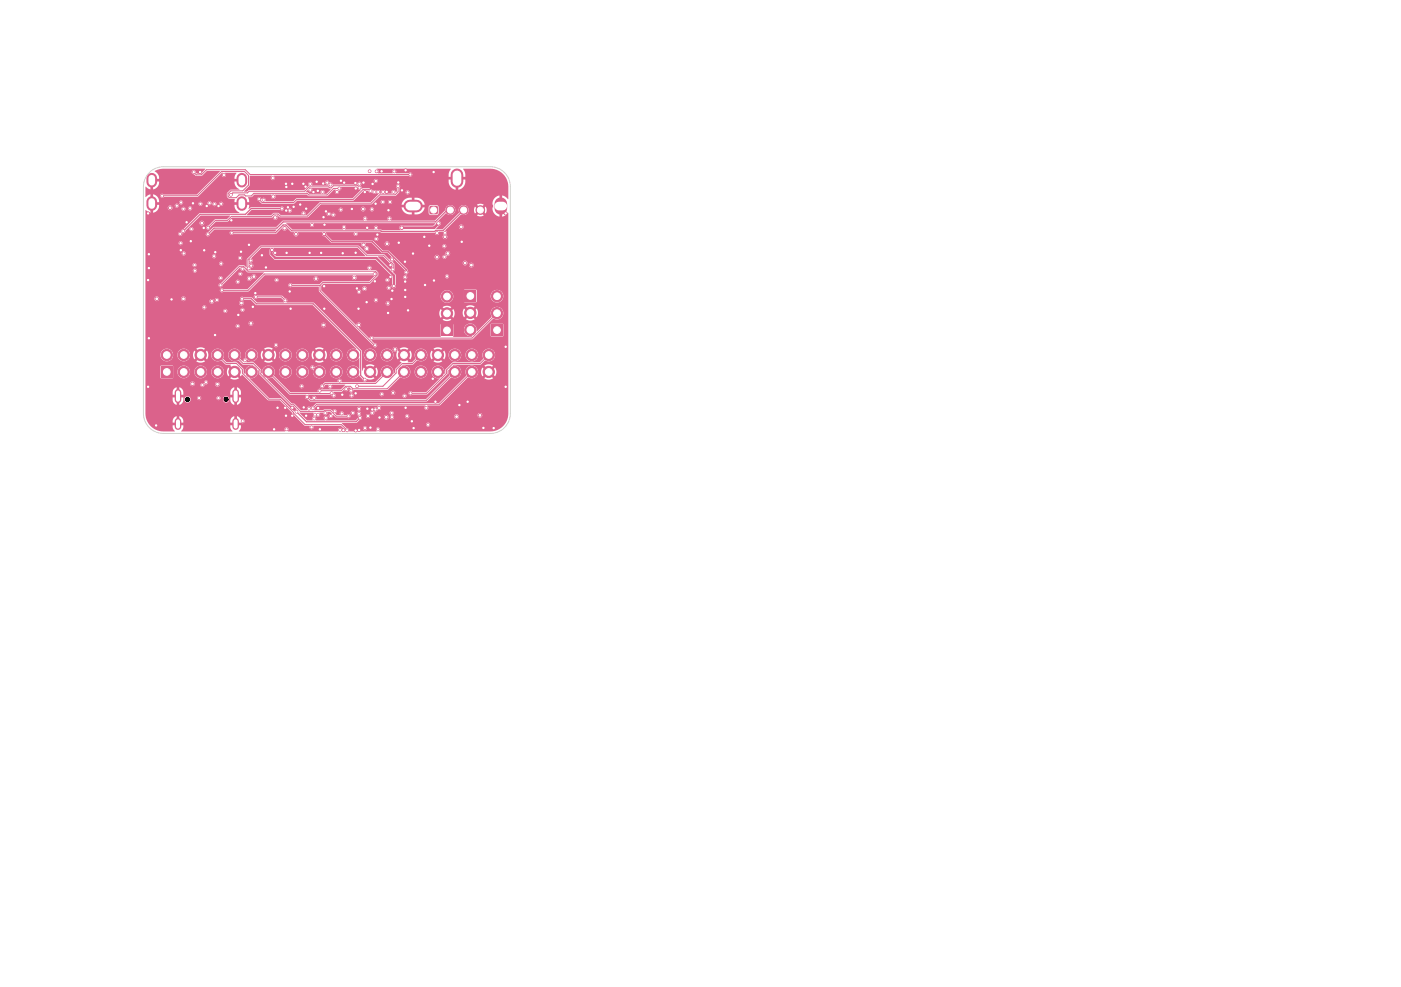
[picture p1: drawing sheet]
<svg xmlns="http://www.w3.org/2000/svg" width="210mm" height="148mm" viewBox="0 0 210 148" stroke-linecap="round" stroke-linejoin="round" font-family="sans-serif">
<path d="M64.4 30.9h1.2v1.2h-1.2z" fill="#db628b"/>
<g fill="#db628b" stroke="#db628b" stroke-width=".15">
<circle cx="67.5" cy="31.5" r=".65"/>
<circle cx="69.5" cy="31.5" r=".65"/>
<circle cx="72" cy="31.5" r=".65"/>
</g>
<path d="M61.4 30.9h1M68.5 26.2v1M75.1 30.6v.7" fill="none" stroke="#db628b" stroke-width="1.9"/>
<path d="M24.1 54.9h1.7v1.7h-1.7z" fill="#db628b"/>
<g fill="#db628b" stroke="#db628b" stroke-width=".15">
<circle cx="25" cy="53.2" r=".85"/>
<circle cx="27.5" cy="55.8" r=".85"/>
<circle cx="27.5" cy="53.2" r=".85"/>
<circle cx="30.1" cy="55.8" r=".85"/>
<circle cx="30.1" cy="53.2" r=".85"/>
<circle cx="32.6" cy="55.8" r=".85"/>
<circle cx="32.6" cy="53.2" r=".85"/>
<circle cx="35.2" cy="55.8" r=".85"/>
<circle cx="35.2" cy="53.2" r=".85"/>
<circle cx="37.7" cy="55.8" r=".85"/>
<circle cx="37.7" cy="53.2" r=".85"/>
<circle cx="40.2" cy="55.8" r=".85"/>
<circle cx="40.2" cy="53.2" r=".85"/>
<circle cx="42.8" cy="55.8" r=".85"/>
<circle cx="42.8" cy="53.2" r=".85"/>
<circle cx="45.3" cy="55.8" r=".85"/>
<circle cx="45.3" cy="53.2" r=".85"/>
<circle cx="47.9" cy="55.8" r=".85"/>
<circle cx="47.9" cy="53.2" r=".85"/>
<circle cx="50.4" cy="55.8" r=".85"/>
<circle cx="50.4" cy="53.2" r=".85"/>
<circle cx="52.9" cy="55.8" r=".85"/>
<circle cx="52.9" cy="53.2" r=".85"/>
<circle cx="55.5" cy="55.8" r=".85"/>
<circle cx="55.5" cy="53.2" r=".85"/>
<circle cx="58" cy="55.8" r=".85"/>
<circle cx="58" cy="53.2" r=".85"/>
<circle cx="60.6" cy="55.8" r=".85"/>
<circle cx="60.6" cy="53.2" r=".85"/>
<circle cx="63.1" cy="55.8" r=".85"/>
<circle cx="63.1" cy="53.2" r=".85"/>
<circle cx="65.6" cy="55.8" r=".85"/>
<circle cx="65.6" cy="53.2" r=".85"/>
<circle cx="68.2" cy="55.8" r=".85"/>
<circle cx="68.2" cy="53.2" r=".85"/>
<circle cx="70.7" cy="55.8" r=".85"/>
<circle cx="70.7" cy="53.2" r=".85"/>
<circle cx="73.3" cy="55.8" r=".85"/>
<circle cx="73.3" cy="53.2" r=".85"/>
</g>
<path d="M22.8 26.7v.6M22.8 30.2v.6M36.2 26.7v.6M36.2 30.2v.6" fill="none" stroke="#db628b" stroke-width="1.6"/>
<path d="M73.6 48.7h1.7v1.7h-1.7z" fill="#db628b"/>
<g fill="#db628b" stroke="#db628b" stroke-width=".15">
<circle cx="74.5" cy="47" r=".85"/>
<circle cx="74.5" cy="44.4" r=".85"/>
</g>
<path d="M69.6 43.5h1.7v1.7h-1.7z" fill="#db628b"/>
<g fill="#db628b" stroke="#db628b" stroke-width=".15">
<circle cx="70.5" cy="46.9" r=".85"/>
<circle cx="70.5" cy="49.5" r=".85"/>
</g>
<path d="M26.7 58.8v1.1M35.3 58.8v1.1M26.7 63.2v.8M35.3 63.2v.8" fill="none" stroke="#db628b" stroke-width="1"/>
<path d="M66.1 48.7h1.7v1.7h-1.7z" fill="#db628b"/>
<g fill="#db628b" stroke="#db628b" stroke-width=".15">
<circle cx="67" cy="47" r=".85"/>
<circle cx="67" cy="44.5" r=".85"/>
<circle cx="31.7" cy="45.2" r=".25"/>
<circle cx="27.5" cy="44.8" r=".25"/>
<circle cx="53.8" cy="48.7" r=".25"/>
<circle cx="48.5" cy="48.7" r=".25"/>
<circle cx="47.4" cy="41.8" r=".25"/>
<circle cx="37.6" cy="48.5" r=".25"/>
<circle cx="54.6" cy="43.3" r=".25"/>
<circle cx="67.1" cy="38" r=".25"/>
<circle cx="42.7" cy="34.2" r=".25"/>
<circle cx="54.5" cy="36.7" r=".25"/>
<circle cx="66.7" cy="35.5" r=".25"/>
<circle cx="70.7" cy="39.8" r=".25"/>
<circle cx="23.5" cy="44.8" r=".25"/>
<circle cx="37.4" cy="41.8" r=".25"/>
<circle cx="38.1" cy="41.5" r=".25"/>
<circle cx="41" cy="29.5" r=".25"/>
<circle cx="43.4" cy="31.6" r=".2"/>
<circle cx="43.5" cy="42.8" r=".2"/>
<circle cx="56.2" cy="51.8" r=".2"/>
<circle cx="33.1" cy="42.8" r=".2"/>
<circle cx="55.4" cy="25.7" r=".2"/>
<circle cx="49.3" cy="32.1" r=".2"/>
<circle cx="53.8" cy="43.7" r=".2"/>
<circle cx="51.6" cy="34.1" r=".2"/>
<circle cx="46.5" cy="28.4" r=".2"/>
<circle cx="50" cy="32.2" r=".2"/>
<circle cx="31.2" cy="35.1" r=".2"/>
<circle cx="34.7" cy="34.9" r=".2"/>
<circle cx="43" cy="37.9" r=".2"/>
<circle cx="39.9" cy="40.1" r=".2"/>
<circle cx="54.7" cy="28.8" r=".2"/>
<circle cx="53.7" cy="46.3" r=".2"/>
<circle cx="47.6" cy="28.6" r=".2"/>
<circle cx="31" cy="30.9" r=".2"/>
<circle cx="48.6" cy="46.3" r=".2"/>
<circle cx="53.5" cy="43.3" r=".2"/>
<circle cx="61.2" cy="46.5" r=".2"/>
<circle cx="34.7" cy="33" r=".2"/>
<circle cx="45" cy="30.7" r=".2"/>
<circle cx="47" cy="28.8" r=".2"/>
<circle cx="45.8" cy="28" r=".2"/>
<circle cx="60.8" cy="25.5" r=".2"/>
<circle cx="55.1" cy="61.3" r=".2"/>
<circle cx="55" cy="34.2" r=".2"/>
<circle cx="51.4" cy="38" r=".2"/>
<circle cx="64.9" cy="56.8" r=".2"/>
<circle cx="54.5" cy="27.4" r=".2"/>
<circle cx="61.7" cy="63.2" r=".2"/>
<circle cx="53.3" cy="28.3" r=".2"/>
<circle cx="30.5" cy="34.2" r=".2"/>
<circle cx="68.9" cy="60.7" r=".2"/>
<circle cx="22.2" cy="42" r=".22"/>
<circle cx="55" cy="45.3" r=".2"/>
<circle cx="53.3" cy="27.5" r=".2"/>
<circle cx="48.6" cy="33.7" r=".2"/>
<circle cx="42.9" cy="31.6" r=".2"/>
<circle cx="28.9" cy="30.5" r=".2"/>
<circle cx="46.4" cy="37.9" r=".2"/>
<circle cx="37.9" cy="46" r=".2"/>
<circle cx="58.5" cy="39.8" r=".2"/>
<circle cx="25.7" cy="44.9" r=".2"/>
<circle cx="44" cy="31" r=".2"/>
<circle cx="75.8" cy="58" r=".22"/>
<circle cx="70.1" cy="60.2" r=".2"/>
<circle cx="45.5" cy="27.6" r=".2"/>
<circle cx="43.8" cy="27.6" r=".2"/>
<circle cx="60.8" cy="61.1" r=".2"/>
<circle cx="58.2" cy="46.9" r=".2"/>
<circle cx="63.7" cy="42.7" r=".2"/>
<circle cx="41.1" cy="64.4" r=".2"/>
<circle cx="22.2" cy="32" r=".23"/>
<circle cx="27.1" cy="37.5" r=".2"/>
<circle cx="32.2" cy="50.2" r=".2"/>
<circle cx="56.9" cy="62.6" r=".2"/>
<circle cx="22.2" cy="58" r=".22"/>
<circle cx="60.7" cy="43.5" r=".2"/>
<circle cx="45.5" cy="61.1" r=".2"/>
<circle cx="51.1" cy="27.1" r=".2"/>
<circle cx="56.6" cy="35.2" r=".2"/>
<circle cx="32.3" cy="37.8" r=".2"/>
<circle cx="30.6" cy="37.5" r=".2"/>
<circle cx="48.1" cy="37.9" r=".2"/>
<circle cx="69.2" cy="36.3" r=".2"/>
<circle cx="51.3" cy="59.2" r=".2"/>
<circle cx="53.3" cy="37.9" r=".2"/>
<circle cx="42.7" cy="61.1" r=".2"/>
<circle cx="60.7" cy="42.2" r=".2"/>
<circle cx="58.7" cy="44.8" r=".2"/>
<circle cx="28.6" cy="36.2" r=".2"/>
<circle cx="65.3" cy="60.2" r=".2"/>
<circle cx="58.8" cy="43.6" r=".2"/>
<circle cx="55.8" cy="27.6" r=".2"/>
<circle cx="51.6" cy="27.4" r=".2"/>
<circle cx="48.4" cy="27.5" r=".2"/>
<circle cx="22.3" cy="50.7" r=".2"/>
<circle cx="58" cy="28.8" r=".2"/>
<circle cx="64.3" cy="36.8" r=".2"/>
<circle cx="47.9" cy="64.4" r=".2"/>
<circle cx="57.2" cy="25.7" r=".2"/>
<circle cx="43.6" cy="46.3" r=".2"/>
<circle cx="42.9" cy="28" r=".2"/>
<circle cx="62" cy="64.2" r=".22"/>
<circle cx="60.7" cy="39.2" r=".2"/>
<circle cx="39.3" cy="38.3" r=".2"/>
<circle cx="32.8" cy="30.9" r=".2"/>
<circle cx="59.8" cy="36.4" r=".2"/>
<circle cx="58.2" cy="31.5" r=".2"/>
<circle cx="45.9" cy="31.3" r=".2"/>
<circle cx="28" cy="33.3" r=".2"/>
<circle cx="56.3" cy="30.5" r=".2"/>
<circle cx="75.8" cy="52" r=".22"/>
<circle cx="75.8" cy="32" r=".23"/>
<circle cx="48.9" cy="31.7" r=".2"/>
<circle cx="61.9" cy="38" r=".2"/>
<circle cx="51.5" cy="64.5" r=".2"/>
<circle cx="55.5" cy="64.1" r=".2"/>
<circle cx="43.4" cy="43.7" r=".2"/>
<circle cx="36.1" cy="37.7" r=".2"/>
<circle cx="65" cy="25.8" r=".22"/>
<circle cx="53.3" cy="59" r=".2"/>
<circle cx="48.5" cy="32.6" r=".2"/>
<circle cx="30" cy="25.8" r=".23"/>
<circle cx="60.3" cy="28.5" r=".2"/>
<circle cx="41.6" cy="61.1" r=".2"/>
<circle cx="56.2" cy="42.2" r=".2"/>
<circle cx="47.7" cy="61.2" r=".2"/>
<circle cx="52.7" cy="31.3" r=".2"/>
<circle cx="45.9" cy="62.3" r=".2"/>
<circle cx="65" cy="42.1" r=".2"/>
<circle cx="22.3" cy="40.2" r=".2"/>
<circle cx="74" cy="64.2" r=".22"/>
<circle cx="35.7" cy="47.2" r=".2"/>
<circle cx="59.7" cy="27.4" r=".2"/>
<circle cx="48.6" cy="42.9" r=".2"/>
<circle cx="37.3" cy="36.7" r=".2"/>
<circle cx="41.2" cy="37.9" r=".2"/>
<circle cx="58.5" cy="41.5" r=".2"/>
<circle cx="47.5" cy="27.3" r=".2"/>
<circle cx="63.6" cy="35.5" r=".2"/>
<circle cx="53.3" cy="64.6" r=".2"/>
<circle cx="23.4" cy="63.8" r=".22"/>
<circle cx="55.8" cy="61.4" r=".2"/>
<circle cx="42.9" cy="27.6" r=".2"/>
<circle cx="43.8" cy="61.1" r=".2"/>
<circle cx="42.9" cy="62.3" r=".2"/>
<circle cx="43.8" cy="62.3" r=".2"/>
<circle cx="43.2" cy="31.1" r=".2"/>
<circle cx="53.8" cy="64.5" r=".2"/>
<circle cx="60.7" cy="44.5" r=".2"/>
<circle cx="22.3" cy="38.1" r=".2"/>
<circle cx="38.3" cy="44" r=".2"/>
<circle cx="72.5" cy="64.2" r=".2"/>
<circle cx="58.8" cy="38.9" r=".22"/>
<circle cx="58.1" cy="45.5" r=".22"/>
<circle cx="37.7" cy="39.8" r=".22"/>
<circle cx="69.7" cy="39.4" r=".25"/>
<circle cx="69.1" cy="34" r=".25"/>
<circle cx="54.4" cy="31.3" r=".25"/>
<circle cx="65.5" cy="38.6" r=".25"/>
<circle cx="65.7" cy="33.5" r=".25"/>
<circle cx="28.9" cy="57.6" r=".25"/>
<circle cx="57.9" cy="62.6" r=".25"/>
<circle cx="32.6" cy="57.6" r=".25"/>
<circle cx="60.2" cy="34.2" r=".25"/>
<circle cx="68.4" cy="62.5" r=".25"/>
<circle cx="58" cy="36.6" r=".25"/>
<circle cx="71.9" cy="62.3" r=".25"/>
<circle cx="52.7" cy="59.3" r=".2"/>
<circle cx="52.6" cy="58.6" r=".2"/>
<circle cx="51.9" cy="58.4" r=".2"/>
<circle cx="52" cy="64.5" r=".2"/>
<circle cx="52.2" cy="62.4" r=".2"/>
<circle cx="50.9" cy="57.1" r=".2"/>
<circle cx="51.2" cy="62" r=".2"/>
<circle cx="49.7" cy="59" r=".2"/>
<circle cx="50" cy="59.3" r=".2"/>
<circle cx="47.2" cy="62.2" r=".2"/>
<circle cx="49.6" cy="62.4" r=".2"/>
<circle cx="49.5" cy="58" r=".2"/>
<circle cx="50.2" cy="61.7" r=".2"/>
<circle cx="48.8" cy="62.7" r=".2"/>
<circle cx="51" cy="64.5" r=".2"/>
<circle cx="48.3" cy="57.9" r=".2"/>
<circle cx="56.8" cy="61.2" r=".2"/>
<circle cx="48.8" cy="62" r=".2"/>
<circle cx="47.9" cy="58.6" r=".2"/>
<circle cx="47.1" cy="59.7" r=".2"/>
<circle cx="53.5" cy="57.9" r=".2"/>
<circle cx="47.7" cy="62.2" r=".2"/>
<circle cx="46.8" cy="55.1" r=".2"/>
<circle cx="46" cy="59.6" r=".2"/>
<circle cx="47.1" cy="62.8" r=".2"/>
<circle cx="46.9" cy="61.2" r=".2"/>
<circle cx="46.7" cy="64.1" r=".2"/>
<circle cx="33.8" cy="46.6" r=".2"/>
<circle cx="61.5" cy="59" r=".2"/>
<circle cx="46.3" cy="61.3" r=".2"/>
<circle cx="57.4" cy="28.8" r=".2"/>
<circle cx="55.7" cy="31.4" r=".2"/>
<circle cx="57.4" cy="30.3" r=".2"/>
<circle cx="58.5" cy="30.3" r=".2"/>
<circle cx="50.5" cy="28.8" r=".2"/>
<circle cx="59" cy="28.8" r=".2"/>
<circle cx="46.8" cy="33.7" r=".2"/>
<circle cx="48.3" cy="28.8" r=".2"/>
<circle cx="56.7" cy="28.8" r=".2"/>
<circle cx="45.5" cy="32" r=".2"/>
<circle cx="57.2" cy="59.1" r=".2"/>
<circle cx="36.3" cy="40.3" r=".2"/>
<circle cx="54.7" cy="32.8" r=".2"/>
<circle cx="40.9" cy="26.7" r=".2"/>
<circle cx="56.4" cy="34.1" r=".2"/>
<circle cx="58.3" cy="43.2" r=".2"/>
<circle cx="56.4" cy="35.8" r=".2"/>
<circle cx="55" cy="37.3" r=".25"/>
<circle cx="46.5" cy="27.6" r=".2"/>
<circle cx="58.4" cy="32.8" r=".2"/>
<circle cx="66.6" cy="36.9" r=".2"/>
<circle cx="65.5" cy="35" r=".2"/>
<circle cx="67" cy="41.5" r=".2"/>
<circle cx="66.6" cy="38.5" r=".2"/>
<circle cx="66.7" cy="34.9" r=".2"/>
<circle cx="49.5" cy="27.7" r=".2"/>
<circle cx="58.1" cy="42" r=".2"/>
<circle cx="53.3" cy="35.1" r=".2"/>
<circle cx="49.1" cy="27.4" r=".2"/>
<circle cx="48.6" cy="35.1" r=".22"/>
<circle cx="60.9" cy="40.8" r=".2"/>
<circle cx="53.9" cy="27.6" r=".2"/>
<circle cx="34.6" cy="29.2" r=".2"/>
<circle cx="53.9" cy="28.1" r=".2"/>
<circle cx="33.2" cy="30.6" r=".2"/>
<circle cx="56.3" cy="27.1" r=".2"/>
<circle cx="33.6" cy="26.3" r=".2"/>
<circle cx="32.2" cy="30.6" r=".2"/>
<circle cx="31.4" cy="30.5" r=".2"/>
<circle cx="56.5" cy="25.7" r=".2"/>
<circle cx="55.5" cy="28.6" r=".2"/>
<circle cx="38.9" cy="29.9" r=".2"/>
<circle cx="56.1" cy="28.8" r=".2"/>
<circle cx="30" cy="30.6" r=".2"/>
<circle cx="59.7" cy="27.9" r=".2"/>
<circle cx="31.2" cy="34.1" r=".2"/>
<circle cx="28.5" cy="31.3" r=".2"/>
<circle cx="59.1" cy="25.7" r=".2"/>
<circle cx="51.1" cy="31.4" r=".2"/>
<circle cx="27.5" cy="31.3" r=".2"/>
<circle cx="61.5" cy="26.2" r=".2"/>
<circle cx="27.1" cy="30.4" r=".2"/>
<circle cx="29" cy="25.8" r=".2"/>
<circle cx="26.5" cy="30.8" r=".2"/>
<circle cx="61.1" cy="28.9" r=".2"/>
<circle cx="41.3" cy="32.6" r=".25"/>
<circle cx="25.5" cy="31.2" r=".25"/>
<circle cx="24.3" cy="29.4" r=".2"/>
<circle cx="50.9" cy="28.3" r=".2"/>
<circle cx="38.3" cy="44.5" r=".2"/>
<circle cx="42.8" cy="45" r=".2"/>
<circle cx="60.7" cy="41.6" r=".2"/>
<circle cx="40.8" cy="37.5" r=".22"/>
<circle cx="59" cy="42.9" r=".22"/>
<circle cx="37.3" cy="40.3" r=".2"/>
<circle cx="58.9" cy="40.4" r=".2"/>
<circle cx="33.3" cy="43.5" r=".2"/>
<circle cx="32.5" cy="45" r=".2"/>
<circle cx="56.2" cy="41.1" r=".2"/>
<circle cx="30.3" cy="33.4" r=".25"/>
<circle cx="44.4" cy="35.1" r=".25"/>
<circle cx="27" cy="35.1" r=".2"/>
<circle cx="59.2" cy="52.4" r=".25"/>
<circle cx="33.1" cy="41.7" r=".2"/>
<circle cx="36" cy="41.1" r=".2"/>
<circle cx="55.7" cy="50.7" r=".2"/>
<circle cx="58.9" cy="58.9" r=".22"/>
<circle cx="64.2" cy="63.7" r=".2"/>
<circle cx="28.7" cy="34.4" r=".2"/>
<circle cx="27.1" cy="36.5" r=".2"/>
<circle cx="63.9" cy="61.2" r=".2"/>
<circle cx="29.9" cy="59.7" r=".2"/>
<circle cx="29.2" cy="39.8" r=".2"/>
<circle cx="30.9" cy="57.3" r=".2"/>
<circle cx="30.3" cy="57.7" r=".2"/>
<circle cx="29.2" cy="40.6" r=".2"/>
<circle cx="32.8" cy="59.7" r=".2"/>
<circle cx="60.6" cy="59.4" r=".2"/>
<circle cx="41.5" cy="42" r=".2"/>
<circle cx="55.2" cy="62.4" r=".2"/>
<circle cx="35.6" cy="42.3" r=".2"/>
<circle cx="53.8" cy="62" r=".2"/>
<circle cx="41.4" cy="51.8" r=".2"/>
<circle cx="54.7" cy="56.9" r=".2"/>
<circle cx="36.3" cy="44.8" r=".2"/>
<circle cx="53.8" cy="61.3" r=".2"/>
<circle cx="53.1" cy="41.6" r=".25"/>
<circle cx="36.2" cy="45.5" r=".25"/>
<circle cx="52.9" cy="61.9" r=".2"/>
<circle cx="36.3" cy="46.5" r=".2"/>
<circle cx="54" cy="62.6" r=".2"/>
<circle cx="44.4" cy="61.7" r=".2"/>
<circle cx="36.7" cy="54" r=".2"/>
<circle cx="36.4" cy="63.2" r=".2"/>
<circle cx="54.7" cy="64.2" r=".2"/>
<circle cx="35.6" cy="48.9" r=".2"/>
<circle cx="27.5" cy="38" r=".2"/>
<circle cx="39.5" cy="30" r=".2"/>
<circle cx="58.7" cy="62.6" r=".2"/>
<circle cx="36" cy="38.7" r=".2"/>
<circle cx="58.7" cy="61.9" r=".2"/>
<circle cx="55.4" cy="40.2" r=".2"/>
<circle cx="42.3" cy="31.3" r=".2"/>
<circle cx="27.5" cy="34.7" r=".2"/>
<circle cx="61" cy="62.4" r=".2"/>
<circle cx="56.3" cy="45" r=".2"/>
<circle cx="56.3" cy="61.4" r=".2"/>
<circle cx="32.1" cy="38.4" r=".2"/>
<circle cx="55.8" cy="61.9" r=".2"/>
<circle cx="30.6" cy="46.1" r=".2"/>
<circle cx="42.9" cy="64.4" r=".2"/>
<circle cx="45.2" cy="57.9" r=".2"/>
<circle cx="33.2" cy="39.5" r=".2"/>
<circle cx="56.6" cy="64.4" r=".2"/>
<circle cx="37.6" cy="39.1" r=".2"/>
</g>
<g fill="none" stroke="#db628b" stroke-width=".15">
<path d="M29 25.8l.4 .4h.8l.7-.7h5.9l.7 .7h24M48.6 35.1l1.1 1.2h6.1l1.5 1.5h.9l2.7 2.7v.3M50.9 28.3h-.9l-1 .9h-2.7l-.3-.2h-7.9l-.4 .4h-.9l-.1-.2h-.9l-.4 .4h-1l-.2-.2v-.4l.4-.4h1.8l.8-.8v-1.5l-.5-.6h-3.5l-3.6 3.7h-5.3M53.9 27.6l-.3 .3h-3.6l-.3 .3h-.3l-.1-.2h-3l-.6 .7h-8.4l-.2 .2h-2.2l-.3 .3M55.5 28.6l-.2-.2h-.9l-1.5 1.5h-8.4l-.5 .5h-4.7l-.4-.5M59.7 27.9v.9l-.5 .4h-2.3l-1.3 1.3h-7.6l-1.9 1.9h-4.1l-.3-.3h-.6l-.4 .3h-6l-.6 .7h-1.8l-1.1 1M32.6 53.2l1.3 1.3h1.5l.9 .9v.5l3.9 4h1.8l3.7 3.8h5.5l.8 .8M33.1 42.8l2.8-2.9h.6l.7 .8h19.1l.2 .2v.3l-1.1 1.2h-7l-.4 .4M35.2 53.2l1.2 1.3h1.6l1 1v.5l4.7 4.7h.3l1 1h3.5l.1-.1h.9l.9 .8h1.8M37.3 40.3l-.1-.2v-1.2l1.9-1.9h14.6l1.2 1.3h2.6l1.4 1.3v.8M38.3 44.5h3.9l.6 .5M40.2 55.8l3.3 3.2h6.2"/>
<path d="M43.5 42.8h4.5M48 42.8v.8l8.2 8.2M56.2 41.1h-16.6l-2.4 2.4h-3.9M58 55.8l-1.7 1.7h-7.6l-.4 .4M60.6 55.8l-2.6 2.5h-5.1l-.4-.4h-.7l-.7 .7h-3.2M63.1 53.2l-1.3 1.3h-1.5l-.9 .9v.5l-2 2h-3.9M68.2 55.8l-4.3 4.2h-17.4l-.5-.4M70.7 55.8l-4.8 4.8h-18.4l-.6 .6M73.3 53.2l-1.3 1.3h-4.1l-1 1v.5l-2.9 3h-2.5M74.5 47l-3.7 3.7h-15.1"/>
</g>
<path d="M42.3 31.3h-4.6l-.9 .8h-6.8l-2.5 2.6M67.5 31.5h-.5l-1.7 1.8h-22.9l-.9 .9h-9.4l-.9 .9M69.5 31.5l-3 3h-1.2l-.1 .2-21.5-.1-.8-.9h-.4l-1.2 1.2h-6.6M36.3 44.8h1.4l.8 .8h8.5l7.1 7.1v3.6l.6 .6M44.4 61.7l1.5 1.5h7.5l.6-.5" fill="none" stroke="#db628b" stroke-width=".18"/>
<path d="M65.7 33.5l-.6 .7h-4.9" fill="none" stroke="#db628b" stroke-width=".4"/>
<path d="M40.8 37.5l-.1 .6 .6 .6h15.1l2.7 2.6-.1 1.6" fill="none" stroke="#db628b" stroke-width=".35"/>
<g fill="#db628b">
<path d="M56.6 38.5h.8l1.4 1.2v.4l-.3 .3z"/>
<path d="M41 37.2h12.6l1.2 1.2h-13.4l-.4-.4 .1-.5z"/>
<path d="M42.9 33.5h3.6a.33 .33 0 0 0 0 .4 .33 .33 0 0 0 .5 0 .33 .33 0 0 0 0-.4h18.3l-.4 .4h-4.5a.38 .38 0 0 0-.5 .1 .38 .38 0 0 0 .1 .5h-2.7l-.7-.1a.33 .33 0 0 0 0-.5 .33 .33 0 0 0-.5 0 .33 .33 0 0 0 0 .5h-4.4a.31 .31 0 0 0 .1-.5 .31 .31 0 0 0-.5 .2l.1 .3h-7.6z"/>
<path d="M23.2 25.6l.7-.2 .6-.1h6.3l-.7 .7h-.6l-.2-.1a.31 .31 0 0 0-.3-.4 .31 .31 0 0 0-.3 .4 .31 .31 0 0 0 .4 .2l.3 .3h.8l.8-.8 2 .1-3.5 3.5h-5a.31 .31 0 0 0-.4 0 .31 .31 0 0 0 0 .4 .31 .31 0 0 0 .5-.1h5l3.7-3.6h.1a.33 .33 0 0 0-.1 .5 .33 .33 0 0 0 .5 0l.1-.2-.2-.3h1.7l-.2 .6v.3h.5v.4h-.5v.2a1.34 1.34 0 0 0 .7 1h-1.3l-.6 .6v.5l.3 .3h.9v.5h.5v.4h-.5v.2a1.35 1.35 0 0 0 .7 1h-5.9l-2.5 2.5a.38 .38 0 0 0-.4 .4 .31 .31 0 0 0-.4 .2 .31 .31 0 0 0 .3 .4 .31 .31 0 0 0 .3-.3h3.5v.1a.31 .31 0 0 0 .4 .2 .31 .31 0 0 0 .3-.3l.7-.7 9.2 .1-.2 .2h-6.3a.3 .3 0 0 0-.4 0 .3 .3 0 0 0 0 .5 .3 .3 0 0 0 .5-.1h6.3l1-.9a.4 .4 0 0 0 .4 .4 .4 .4 0 0 0 .4-.4l.5 .6h.5a.38 .38 0 0 0 0 .6 .38 .38 0 0 0 .5 0 .38 .38 0 0 0 0-.6h3.7v.5l.4 .1 1 1 4.5 .1a.4 .4 0 0 0 0 .4 .4 .4 0 0 0 .5 .2 .36 .36 0 0 0 .2 .5 .36 .36 0 0 0 .4-.4 .36 .36 0 0 0-.5-.3v-.5h1l1.4 1.5 .9 .1 .6 .6-.3 .3-.9-.8h-2.5l-1.3-1.3h-14.6l-2.1 2v1.3l-.5-.3h-.7l-2.7 2.7a.31 .31 0 0 0-.3 .3 .31 .31 0 0 0 .3 .3 .31 .31 0 0 0 .3-.4l.5-.5h1.4a.3 .3 0 0 0 .4 .3 .3 .3 0 0 0 .2-.5 .3 .3 0 0 0-.5 .1l-.1 .1h-1.4l.5-.5h2.6a.38 .38 0 0 0 .4 .4 .38 .38 0 0 0 .4-.4 .36 .36 0 0 0 .6 0 .36 .36 0 0 0-.3-.6 .36 .36 0 0 0-.4 .4l-.2-.1a.35 .35 0 0 0-.5 .3h-2.6l.7-.7h.6v.1a.3 .3 0 0 0 .5 .2 .3 .3 0 0 0 0-.5 .3 .3 0 0 0-.5 .2h-.6l.9-.9a.35 .35 0 0 0 .1 .4 .35 .35 0 0 0 .4 0l.2-.1 .4 .4 2.5 .1-2.5 2.5h-3.6a.31 .31 0 0 0-.4-.1 .31 .31 0 0 0 0 .5 .31 .31 0 0 0 .4-.1h3.7l1.8-1.7h2.2a.3 .3 0 0 0 .2 .3 .3 .3 0 0 0 .3-.2 .3 .3 0 0 0-.1-.4h5.4v.1a.35 .35 0 0 0 .6 .3 .35 .35 0 0 0 0-.6 .35 .35 0 0 0-.6 .2h-5.6l-.2 .3h-2.2l.7-.7h13.2a.38 .38 0 0 0-.1 .6 .38 .38 0 0 0 .6 0 .38 .38 0 0 0-.1-.6h2.6l.2 .1-.8 .8h-6.9l-.5 .4h-4.1a.31 .31 0 0 0-.4-.1 .31 .31 0 0 0-.1 .5 .31 .31 0 0 0 .5 0h4v.7l8.1 8.1a.31 .31 0 0 0 .4 .3 .31 .31 0 0 0 .2-.5 .31 .31 0 0 0-.4-.1l-.4-.4 .3-.2h14.8l2.3-2.3h.4l.1 1.8h1.8v-1.8l-1.8-.1-.1 .1h-.4l.8-.8a.97 .97 0 0 0 1.5-.5 .97 .97 0 0 0-.8-1.3 .97 .97 0 0 0-1 1.2l.1 .3-2.2 2.2a.98 .98 0 0 0-.9-1.2 .98 .98 0 0 0-1 1 .98 .98 0 0 0 1.2 .9l-.1 .1h-2.7l-.1-1.9h-1.8l-.1 .1v1.8h-10h-.1a.35 .35 0 0 0-.5 .2l-1.6-1.6a.37 .37 0 0 0 .3-.4 .37 .37 0 0 0-.4-.4 .37 .37 0 0 0-.3 .4l-1.9-1.8h14.4l.2 .8 .4-.5 .3 .3-.4 .5a1.14 1.14 0 0 0 1.3-.1l-.5-.4 .3-.3 .4 .5 .2-.4v-.5h1.2l.3 .8 .4-.5 .3 .3-.5 .5a1.13 1.13 0 0 0 1.4 0l-.5-.5 .3-.3 .5 .4a1.14 1.14 0 0 0-.1-1.2l-.4 .4-.3-.2 .4-.6a1.14 1.14 0 0 0-1.3 .1l.5 .5-.3 .2-.4-.4-.3 .5h-1.2l-.2-.5-.4 .5-.3-.3 .4-.5a1.14 1.14 0 0 0-1.3 .1l.5 .4-.3 .3-.4-.5-.2 .6h-14.4l-1.4-1.4h7.7a.33 .33 0 0 0 .4 .3 .33 .33 0 0 0 .2-.5 .33 .33 0 0 0-.6 .1v.1h-7.7l-.5-.5h6.4a.3 .3 0 0 0 .4 .3 .3 .3 0 0 0 .2-.5 .3 .3 0 0 0-.5 .1l-.1 .1h-6.4l-.6-.6h17a.95 .95 0 0 0 .9 1 .95 .95 0 0 0 1-.8 .95 .95 0 0 0-.8-1.1h2.4v1.7l.1 .1h1.8l.1-1h2v.2a.96 .96 0 0 0 1.5 .7 .96 .96 0 0 0 0-1.6 .96 .96 0 0 0-1.5 .7h-2v-.8l-.1-.1-4.3 .1a.95 .95 0 0 0-1.1 .9h-17l-.7-.7h5.2v.1a.3 .3 0 0 0 .5 .2 .3 .3 0 0 0 0-.5 .3 .3 0 0 0-.5 .2h-5.2l-.2-.2v-.3h6.2v.1a.35 .35 0 0 0 .4 .3 .35 .35 0 0 0 .2-.5h3.1v.1a.3 .3 0 0 0 .4 .2 .3 .3 0 0 0 0-.5 .3 .3 0 0 0-.4 .2h-3.1v-.1a.35 .35 0 0 0-.6 .2h-6.2v-.3l.4-.4h6.9l.7-.5h1.7a.3 .3 0 0 0 .4 .3 .3 .3 0 0 0 0-.6 .3 .3 0 0 0-.4 .3h-1.7l.6-.7v-.4l-.4-.4h-.8a.33 .33 0 0 0 .2-.5 .33 .33 0 0 0-.6 0 .33 .33 0 0 0 .1 .5h-17.6v-.3a.36 .36 0 0 0 .4-.5 .36 .36 0 0 0-.6-.1v-.3a.32 .32 0 0 0 .5-.1 .32 .32 0 0 0-.3-.5l1.6-1.5h1.3v1.1l.7 .7h15.1l2.5 2.4v1.2a.33 .33 0 0 0 .1 .6 .33 .33 0 0 0 .4-.3v-1.4h1.1a.3 .3 0 0 0 .4 .4 .3 .3 0 0 0 .2-.5h5.7v.1a.3 .3 0 0 0 .5 .2 .3 .3 0 0 0 0-.5 .3 .3 0 0 0-.5 .2h-5.7a.3 .3 0 0 0-.3-.1 .3 .3 0 0 0-.3 .2h-1.1v-.3l-.4-.5 .2-.1 .1-.2-.1-.8-.2-.4 .3-.2 1.5 1.6a.32 .32 0 0 0 0 .5 .32 .32 0 0 0 .5-.1 .32 .32 0 0 0-.1-.5l-1-1.1h9.3l.2 .4 .7-.1v.1a.35 .35 0 0 0 .5 .3 .35 .35 0 0 0 0-.6 .35 .35 0 0 0-.5 .2h-.3a.35 .35 0 0 0-.1-.6 .35 .35 0 0 0-.5 .3h-9.3l-.9-.9h6v.1a.35 .35 0 0 0 .4 .3 .35 .35 0 0 0 .2-.4h.5v.1a.32 .32 0 0 0 .5 .2 .32 .32 0 0 0 .1-.5 .36 .36 0 0 0 .6-.2 .36 .36 0 0 0-.4-.4 .36 .36 0 0 0-.3 .5h-.3l-.2 .3h-.5a.35 .35 0 0 0-.3-.3 .35 .35 0 0 0-.3 .3h-6l-.9-.9h-.9l-1.1-1.1h1.4v.3l.3 .1h8.3v.1a.3 .3 0 0 0 .5 .2 .3 .3 0 0 0 0-.5 .3 .3 0 0 0-.5 .2h-8.1a.35 .35 0 0 0 0-.6 .35 .35 0 0 0-.5 .2h-1.4l-.4-.4h-6.1l-.3-.3h6.6a.3 .3 0 0 0 .4 .3 .3 .3 0 0 0 .1-.5 .3 .3 0 0 0-.5 .1v.1h-6.6l-.6-.6-.1-.3h4.3a.32 .32 0 0 0 0 .4 .32 .32 0 0 0 .5 0 .32 .32 0 0 0-.1-.5l11.7 .1a.34 .34 0 0 0 .4 .3 .34 .34 0 0 0 .2-.5h.6l.1 .4a.38 .38 0 0 0-.1 .6 .38 .38 0 0 0 .6 0l.1-.2-.2-.3a.37 .37 0 0 0-.2-.7l.6-.5h1.5v.1a.35 .35 0 0 0 .5 .2 .35 .35 0 0 0 0-.6 .35 .35 0 0 0-.5 .3h-1.5l1.8-1.8a.79 .79 0 0 0 1.1-.8h.8l.2 .6 .4-.4 .3 .3-.4 .4a.93 .93 0 0 0 1 0l-.4-.4 .3-.3 .4 .4 .2-.4-.2-.6-.4 .4-.3-.3 .4-.4a.93 .93 0 0 0-1 0l.4 .4-.3 .3-.4-.4-.2 .4h-.8v-.1a.77 .77 0 0 0-1-.5 .77 .77 0 0 0-.4 1.1l-2.4 2.4h-1l.4-.4a.38 .38 0 0 0 .3-.5 .38 .38 0 0 0-.4-.3l1.2-1.2a.76 .76 0 0 0 1.2 .1 .76 .76 0 0 0-.4-1.2 .76 .76 0 0 0-1 .7l-1.5 1.6h-6.6a.33 .33 0 0 0 0-.5 .33 .33 0 0 0-.5 0 .33 .33 0 0 0 .1 .5l-3.3-.1a.33 .33 0 0 0 0-.5 .33 .33 0 0 0-.5 .1 .33 .33 0 0 0 .2 .5h-12.2l-1 .9h-9.4l-1.2 1.1h-3.5l.1-.2 .3-.1 .4-.5h.3v.1a.3 .3 0 0 0 .5 .2 .3 .3 0 0 0 0-.5 .3 .3 0 0 0-.5 .2h-.3l.9-.9h.9v.1a.35 .35 0 0 0 .6 .2 .35 .35 0 0 0 0-.5 .35 .35 0 0 0-.6 .2h-.9l1.1-1.1h4.4l-.5 .6h-1.8l-.9 .9a.31 .31 0 0 0-.4 .3 .31 .31 0 0 0 .3 .3 .31 .31 0 0 0 .3-.3l.9-.9h1.7l.7-.6h6.1a.39 .39 0 0 0 .5 .3 .39 .39 0 0 0 .1-.6l.4 .3h4.2l.6-.6h2.3v.3l.2 .1 .4-.2h.1a.3 .3 0 0 0 .4 .3 .3 .3 0 0 0 0-.5 .3 .3 0 0 0-.4 .2h-.1a.3 .3 0 0 0-.3-.4 .3 .3 0 0 0-.3 .2h-2.3l.7-.6h3.4v.1a.3 .3 0 0 0 .4 .2 .3 .3 0 0 0 .1-.4h2.8v.1a.35 .35 0 0 0 .4 .3 .35 .35 0 0 0 .3-.3h.6a.3 .3 0 0 0 .5 .3 .3 .3 0 0 0 0-.6 .3 .3 0 0 0-.5 .3h-.6l-.2-.4a.35 .35 0 0 0-.5 .3h-2.8v-.1a.3 .3 0 0 0-.5 .2h-3.4l.7-.7h12.7v.4h-.6v.1a1.3 1.3 0 0 0 1.5 1v-.6h.4v.6h.4a1.25 1.25 0 0 0 1.2-1.1h-.6h1.1l.1 .9 .2 .2h1l.2-.2 .1-.9-.2-.3-1-.1-.2 .1-.2 .3h-1.1v-.4h.6a1.29 1.29 0 0 0-1.6-1.1v.6h-.4v-.6h-.4a1.25 1.25 0 0 0-1.1 1.1h-12.1l7.6-.1 .4-.4h1a.3 .3 0 0 0 .3 .4 .3 .3 0 0 0 .3-.4h.5v.1a.3 .3 0 0 0 .4 .2 .3 .3 0 0 0 0-.5 .3 .3 0 0 0-.4 .2h-.6a.3 .3 0 0 0-.3-.2 .3 .3 0 0 0-.2 .2h-1l.9-.8h2.2l.6-.6h1a.3 .3 0 0 0 .4 .3 .3 .3 0 0 0 .1-.5 .3 .3 0 0 0-.5 .1l-1 .1 .1-.6a.31 .31 0 0 0 0-.5 .31 .31 0 0 0-.5 0 .31 .31 0 0 0 .1 .5v.5l-.2 .1a.34 .34 0 0 0-.4-.3 .34 .34 0 0 0-.2 .5h-1a.33 .33 0 0 0-.1-.5 .33 .33 0 0 0-.4 .1 .33 .33 0 0 0 0 .4h-.2a.42 .42 0 0 0-.3-.5l-.3 .1-.2-.1-.3 .1-.2-.2-.4-.2h-.9l-.2 .2v-.4l-.1-.1a.36 .36 0 0 0 .1-.4 .36 .36 0 0 0-.3-.2 .4 .4 0 0 0-.4 .4h-3.6a.4 .4 0 0 0-.5-.3 .3 .3 0 0 0-.4-.3 .3 .3 0 0 0-.2 .4 .3 .3 0 0 0 .4 .2v.1h-2.5a.32 .32 0 0 0 0-.5 .32 .32 0 0 0-.5 .1 .32 .32 0 0 0 .1 .4l-.7 .7h-8.3l-.3 .2h-.4l.8-.8v-.8h18.6a.3 .3 0 0 0 .4 .3 .3 .3 0 0 0 .2-.5 .3 .3 0 0 0-.5 .1l-.1 .1h-18.6l.1-.8 3.3 .1a.33 .33 0 0 0-.2 .4 .33 .33 0 0 0 .5 .1 .37 .37 0 0 0-.1-.5h20.3a.31 .31 0 0 0 .4 0 .31 .31 0 0 0 0-.5 .31 .31 0 0 0-.5 .1h-1.9a.33 .33 0 0 0 0-.5 .33 .33 0 0 0-.4 0 .33 .33 0 0 0 0 .5h-2.2v-.1a.36 .36 0 0 0-.2-.6h11l-.2 .6v.6h.6v.4h-.6v.4a1.24 1.24 0 0 0 1 1.2v-.7h.4v.7l.1-.1a1.3 1.3 0 0 0 .9-1.5h-.6v-.4h.6v-.6l-.2-.6h4l1.2 .3 .9 .7 .4 .8 .2 .9v1.8l-.9-.5v.9h-.4v-.9a1.25 1.25 0 0 0-1.1 1.4h.1v.4h-.1v.2a1.24 1.24 0 0 0 1.1 1.2v-.9h.4v.9l.4-.2 .5-.3v30a2.7 2.7 0 0 1-2.7 2.7h-16.7a.33 .33 0 0 0 .1-.5 .33 .33 0 0 0-.5 0 .33 .33 0 0 0 .1 .5h-4.1a.46 .46 0 0 0-.5-.5h2.5v.1a.3 .3 0 0 0 .5 .2 .3 .3 0 0 0 0-.5 .3 .3 0 0 0-.5 .2h-2.5l-.5-.6h12.5a.3 .3 0 0 0 .4 .4 .3 .3 0 0 0 .1-.5 .3 .3 0 0 0-.5 .1h-12.5l-.1-.1 2.1-.1 .6-.4a.3 .3 0 0 0 .3-.3 .3 .3 0 0 0-.3-.3h.9v.2l.2 .1 .3-.2h2.1v.1a.35 .35 0 0 0 .6 .3 .35 .35 0 0 0 0-.6 .35 .35 0 0 0-.6 .2h-2.1a.3 .3 0 0 0-.2-.4 .3 .3 0 0 0-.3 .3l-.9-.1a.31 .31 0 0 0 0-.5 .31 .31 0 0 0-.5 .2 .31 .31 0 0 0 .3 .4l-.1 .3-.4 .4-4.4-.1a.3 .3 0 0 0 .3-.4 .3 .3 0 0 0-.5-.2 .3 .3 0 0 0-.1 .5l.2 .1-1.4 .1v-.4l-.1-.2a.29 .29 0 0 1 .5 0l.2-.3-.1-.3h.5a.34 .34 0 0 0 .4 .3 .34 .34 0 0 0 .3-.4h.4l.2 .3a.32 .32 0 0 0-.4 .1 .32 .32 0 0 0 .1 .5h.1a.35 .35 0 0 0 .3-.1 .35 .35 0 0 0 .1-.4l.4 .4h1.7a.31 .31 0 0 0 .5 0 .31 .31 0 0 0-.1-.5 .31 .31 0 0 0-.4 .1h-.5v-.3h1.1a.3 .3 0 0 0 .4 .3 .3 .3 0 0 0 0-.5 .3 .3 0 0 0-.4 .2l-1.1-.1a.33 .33 0 0 0-.5 0 .33 .33 0 0 0 0 .4h-.5l-.2-.2a.35 .35 0 0 0 .2-.3 .35 .35 0 0 0-.4-.3l-.3 .2-.2-.2h-1l-.2 .1h-1.3l.1-.2h6.3a.3 .3 0 0 0 .4 .3 .3 .3 0 0 0 .1-.5 .3 .3 0 0 0-.5 .1v.1h-6.3l.4-.5h9.1l-.1 .2a.19 .19 0 0 1-.2 .2 .19 .19 0 0 1-.2-.1 .37 .37 0 0 0-.2 .6 .31 .31 0 0 0-.5 0 .31 .31 0 0 0 .2 .5 .31 .31 0 0 0 .4-.3h2.3l.1 .2 .2 .1a.32 .32 0 0 0-.3 .4 .32 .32 0 0 0 .4 .2 .32 .32 0 0 0 .2-.4h1.7v.1a.3 .3 0 0 0 .4 .2 .3 .3 0 0 0 .2-.3h6.8v.1a.35 .35 0 0 0 .5 .3 .35 .35 0 0 0 .1-.6h2.9v.1a.35 .35 0 0 0 .5 .3 .35 .35 0 0 0 0-.6 .35 .35 0 0 0-.5 .2h-2.9h-.1a.35 .35 0 0 0-.5 .2h-6.8v-.1a.3 .3 0 0 0-.3-.2 .3 .3 0 0 0-.3 .3h-1.7l-.2-.1a.32 .32 0 0 0 .1-.6 .32 .32 0 0 0-.5 .2h-2.3l-.1-.2a.46 .46 0 0 0 .6-.3 .32 .32 0 0 0 .5-.1 .32 .32 0 0 0-.2-.5h6.9a.32 .32 0 0 0-.1 .6 .32 .32 0 0 0 .5-.2l-.1-.4h1.9l4.2-4.2a.96 .96 0 0 0 1 0 .96 .96 0 0 0 .5-.9h.4l.2 .7 .5-.4 .3 .2-.4 .6a1.14 1.14 0 0 0 1.2-.1l-.5-.5 .3-.2 .5 .4a1.14 1.14 0 0 0 0-1.3l-.5 .5-.3-.3 .5-.5a1.14 1.14 0 0 0-1.3 0l.5 .5-.3 .3-.5-.5-.2 .6h-.4a.97 .97 0 0 0-1.3-.8 .97 .97 0 0 0-.5 1.4l-4.1 4.1h-18.4l-.8 .7a.34 .34 0 0 0-.5-.1 .34 .34 0 0 0-.1 .5h-.9l-1-1h-.4l-3.7-3.8 .8-.1 2.6 2.6h2.5a.35 .35 0 0 0-.2 .4 .35 .35 0 0 0 .4 .3l.4 .3h17.5l3.6-3.6a.97 .97 0 0 0 1.5-.7 .97 .97 0 0 0-1.2-1.1l.1-.1h4l.7-.7a.95 .95 0 0 0 1.5-.6 .95 .95 0 0 0-1.2-1.1 .95 .95 0 0 0-.5 1.5l-.6 .5h-4l-1.1 1.1-.1 .5-.1 .2a.98 .98 0 0 0-.8-1.3 .98 .98 0 0 0-1.1 1.1 .98 .98 0 0 0 1.2 .8l-2 2.1h-2.1a.31 .31 0 0 0-.5 0 .31 .31 0 0 0 .1 .4 .31 .31 0 0 0 .4 0l2.3-.1 3-3v-.5l.1-.1 .2 .8-3.6 3.6-16.4-.1a.33 .33 0 0 0-.3-.4 .33 .33 0 0 0-.3 .4h-.2l-.5-.6 3.6 .1a.35 .35 0 0 0 .2 .3 .35 .35 0 0 0 .4-.1v-.2h2.1a.3 .3 0 0 0 .4 .3 .3 .3 0 0 0 .1-.5h4l.1 .2 .2 .1 .2-.1h2.9v.1a.3 .3 0 0 0 .5 .2 .3 .3 0 0 0 0-.5 .3 .3 0 0 0-.5 .2h-2.9l.1-.2-.1-.2h1.2a.33 .33 0 0 0 .5 .3 .33 .33 0 0 0 0-.6 .33 .33 0 0 0-.5 .3l-1.4-.1-.3 .3h-4a.3 .3 0 0 0-.5 .2h-2.1l-.3-.3v-.2h1.2l.4-.4a.33 .33 0 0 0 .5 .2 .33 .33 0 0 0 .1-.5l.4 .1a.36 .36 0 0 0-.2 .4 .36 .36 0 0 0 .2 .3l.3-.1 .1-.3h5.1l2-1.9a.95 .95 0 0 0 1 0 .95 .95 0 0 0 .4-.9h.6v.2a.96 .96 0 0 0 1.5 .7 .96 .96 0 0 0 0-1.6 .96 .96 0 0 0-1.5 .7h-.6v-.2a1.07 1.07 0 0 0-1.2-.7l.1-.1h1.5l.7-.7a.96 .96 0 0 0 1 .1 .96 .96 0 0 0 .5-1h.4l.2 .8 .5-.5 .3 .3-.5 .5a1.14 1.14 0 0 0 1.3 0l-.5-.5 .3-.3 .5 .5 .2-.8h.4a.95 .95 0 0 0 1 1.1 .95 .95 0 0 0 .9-1.1h.7v.2a.96 .96 0 0 0 1.4 .7 .96 .96 0 0 0 0-1.6 .96 .96 0 0 0-1.4 .7h-.7v-.1a.96 .96 0 0 0-1-.7 .96 .96 0 0 0-.9 .8h-.4l-.2-.5-.5 .4-.3-.2 .5-.5a1.13 1.13 0 0 0-1.3 0l.5 .5-.3 .2-.5-.4-.2 .5h-.4a.97 .97 0 0 0-1.3-.8 .97 .97 0 0 0-.5 1.5l-.5 .5h-.7l.1-.1-.5-.5 .3-.3 .5 .5a1.13 1.13 0 0 0 0-1.3l-.5 .4-.3-.2 .5-.5a1.14 1.14 0 0 0-1.3 0l.5 .5-.3 .2-.5-.4a.38 .38 0 0 0-.3-.5 .38 .38 0 0 0-.4 .3l.2 .3h.4a1.15 1.15 0 0 0 .1 1.2l.5-.5 .3 .3-.5 .5 .3 .2-1 .9v.5l-.2 .3a.99 .99 0 0 0-1.1-1.3 .99 .99 0 0 0-.7 1.5l-1 1h-5a.33 .33 0 0 0-.3-.5 .33 .33 0 0 0-.3 .5h-1.9l-.3 .3a.31 .31 0 0 0-.4 .3 .31 .31 0 0 0 .3 .3 .31 .31 0 0 0 .3-.3l.2-.2h.5a.33 .33 0 0 0 0 .5 .33 .33 0 0 0 .4 0 .33 .33 0 0 0 0-.5h2.1l-.7 .7h-3a.33 .33 0 0 0-.4 0 .33 .33 0 0 0-.1 .4h-4l-1-.9h2.3v.1a.3 .3 0 0 0 .5 .2 .3 .3 0 0 0 0-.5 .3 .3 0 0 0-.5 .2h-2.3l-1.6-1.6 .2-.6h.6a.96 .96 0 0 0 1 1 .96 .96 0 0 0 .9-1h.7v.2a.95 .95 0 0 0 1.4 .7 .95 .95 0 0 0 .1-1.5h.6l.2 .2 .3 .1a.96 .96 0 0 0 .7 1.3 .96 .96 0 0 0 1.1-1h.6v.2a.96 .96 0 0 0 1.5 .7 .96 .96 0 0 0 0-1.6 .96 .96 0 0 0-1.5 .7h-.6v-.2a1.01 1.01 0 0 0-1.7-.4v-.2a.3 .3 0 0 0-.3-.1 .3 .3 0 0 0-.3 .3l-.6-.1a.96 .96 0 0 0-1.5 .7h-.7v-.2a.96 .96 0 0 0-1-.7 .96 .96 0 0 0-.9 .9h-.6v-.2a.98 .98 0 0 0-1.2-.6 .98 .98 0 0 0-.7 1.1l-.2-.1v-.5l-1-1-1.1-.1v-.4a.97 .97 0 0 0 1.1 .2 .97 .97 0 0 0 .6-1h.4l.2 .8 .5-.5 .3 .3-.5 .5a1.14 1.14 0 0 0 1.3 0l-.5-.5 .3-.3 .5 .5 .2-.8h.4a.95 .95 0 0 0 1 1.1 .95 .95 0 0 0 .9-1.1h.7v.2a.95 .95 0 0 0 1 .9 .95 .95 0 0 0 .9-1.1h.4l.2 .8 .5-.5 .3 .3-.4 .5a1.14 1.14 0 0 0 1.2 0l-.5-.5 .3-.3 .5 .5 .2-.8h.4a.96 .96 0 0 0 1.3 1 .96 .96 0 0 0 .4-1.6 .96 .96 0 0 0-1.6 .5l-.1 .1h-.4l-.2-.5-.5 .4-.3-.2 .5-.5a1.14 1.14 0 0 0-1.3 0l.5 .5-.3 .2-.5-.4-.2 .5h-.4a.95 .95 0 0 0-1-.8 .95 .95 0 0 0-.9 .8h-.7v-.1a.96 .96 0 0 0-1-.7 .96 .96 0 0 0-.9 .8h-.4l-.2-.5-.5 .4-.3-.2 .5-.5a1.13 1.13 0 0 0-1.3 0l.5 .5-.3 .2-.5-.4-.2 .5h-.4a.97 .97 0 0 0-1.3-.8 .97 .97 0 0 0-.6 1.5 .36 .36 0 0 0-.4 .4l-.4-.4a.96 .96 0 0 0-.5-1.5 .96 .96 0 0 0-1.2 .9 .96 .96 0 0 0 1.1 .9l.3-.1 .7 .7h1.5l.1 .1a1.02 1.02 0 0 0-1.3 1.3l-.2-.2v-.6l-1-.9-1.5-.1-.6-.5a.96 .96 0 0 0-.4-1.5 .96 .96 0 0 0-1.3 .9 .96 .96 0 0 0 1.2 .9l.3-.1 .7 .7h.7l-.1 .1 .5 .5-.3 .3-.5-.5a1.14 1.14 0 0 0 0 1.3l.5-.4 .3 .2-.4 .6a1.14 1.14 0 0 0 1.2-.1l-.5-.5 .3-.2 .5 .4 .2-.2 3.8 3.8h1.8l3.7 3.8 .9 .1a.32 .32 0 0 0 .3 .5 .32 .32 0 0 0 .2-.5l4.1-.1 .6 .7v.2h-.5a.33 .33 0 0 0 0-.5 .33 .33 0 0 0-.5 0 .33 .33 0 0 0 0 .5h-7.6a.33 .33 0 0 0 0-.5 .33 .33 0 0 0-.4 0 .33 .33 0 0 0 .1 .5h-7a.98 .98 0 0 0 .3-.9h-.5v-.4h.5a.33 .33 0 0 0 .5-.1 .33 .33 0 0 0 0-.4 .33 .33 0 0 0-.5 0l-.3-.3-.3-.2v.6l-.1-.1-.3 .1v-.6a.83 .83 0 0 0-.6 1h.5v.4h-.5l.1 .4 .2 .5h-7.7a.98 .98 0 0 0 .4-.9h-.5v-.4h.5l-.1-.5-.1-.2-.4-.3v.6l-.2-.1-.2 .1v-.6a.83 .83 0 0 0-.6 1h.5v.4h-.5v.4l.3 .5h-1.7a2.7 2.7 0 0 1-2.7-2.7v-3.2h4.1v.4h.5v.4h-.5l.1 .7 .5 .4v-.5h.1h.3v.5a.8 .8 0 0 0 .6-.9h.1v.2a.48 .48 0 0 0 .7 .3 .48 .48 0 0 0 .2-.6h1.1v.2l.2 .1 .2-.1 .2-.2h2.2a.3 .3 0 0 0 .3 .3 .3 .3 0 0 0 .3-.2h.4v.2a.48 .48 0 0 0 .7 .3 .48 .48 0 0 0 0-.8 .48 .48 0 0 0-.7 .3h-.4a.3 .3 0 0 0-.2-.4 .3 .3 0 0 0-.4 .3h-2.2l-.1-.2a.3 .3 0 0 0-.3-.1 .3 .3 0 0 0-.2 .3l-1.1-.1a.48 .48 0 0 0-.5-.2 .48 .48 0 0 0-.4 .4h-.1v-.2h-.5v-.4h.5v-.4h7v.4h.5v.4h-.5v.4a.79 .79 0 0 0 .6 .7v-.5h.2h.2v.5l.5-.4 .1-.7h-.5v-.4h.5v-.4a.8 .8 0 0 0-.6-.7v.5l-.1-.1-.3 .1v-.5l-.4 .2-.2 .5h-7a.8 .8 0 0 0-.6-.7v.5l-.2-.1-.2 .1v-.5l-.4 .2-.2 .5h-4.1v-1.3h6.7a.35 .35 0 0 0 .3 .4 .35 .35 0 0 0 .4-.2h.8v.1a.33 .33 0 0 0 .5 .2 .33 .33 0 0 0 .2-.4h1.5v.1a.35 .35 0 0 0 .6 .2 .35 .35 0 0 0 0-.6 .35 .35 0 0 0-.6 .3h-1.1v-.1a.33 .33 0 0 0-.2-.5 .33 .33 0 0 0-.3 .5h-.1a.3 .3 0 0 0-.5 .2h-.8a.35 .35 0 0 0-.3-.5 .35 .35 0 0 0-.4 .3h-6.7v-2.6h2.2l.1 1.8h1.8l.1-1h.6v.2a.96 .96 0 0 0 1 .8 .96 .96 0 0 0 .9-1h.6v.2a.96 .96 0 0 0 1.1 .8 .96 .96 0 0 0 .8-1h.7v.2a.96 .96 0 0 0 1.4 .7 .96 .96 0 0 0 0-1.6 .96 .96 0 0 0-1.4 .7h-.7v-.2a.96 .96 0 0 0-1-.7 .96 .96 0 0 0-.9 .9h-.6v-.2a.96 .96 0 0 0-1.1-.7 .96 .96 0 0 0-.8 .9h-.6v-.8l-.1-.1-4.1 .1v-1.8h2.2a.95 .95 0 0 0 1 1.1 .95 .95 0 0 0 1-1.1h.6v.2a.95 .95 0 0 0 1 .9 .95 .95 0 0 0 .9-1.1h.4l.2 .8 .5-.5 .3 .3-.4 .5a1.14 1.14 0 0 0 1.2 0l-.4-.5 .2-.3 .6 .4a1.14 1.14 0 0 0-.1-1.2l-.5 .4-.2-.2 .4-.5a1.14 1.14 0 0 0-1.3 0l.5 .5-.3 .2-.5-.4-.2 .5h-.4a.95 .95 0 0 0-1-.8 .95 .95 0 0 0-.9 .8h-.6l-.1-.1a.96 .96 0 0 0-1-.7 .96 .96 0 0 0-.9 .8h-2.2v-1.4h19.3v.1a.3 .3 0 0 0 .4 .2 .3 .3 0 0 0 0-.5 .3 .3 0 0 0-.4 .2h-19.3v-2.8h13.5v.1a.3 .3 0 0 0 .5 .2 .3 .3 0 0 0 0-.5 .3 .3 0 0 0-.5 .2h-13.5v-.5h15.5v.3l.3 .1 .3-.1h10.2a.35 .35 0 0 0 .5 .4 .35 .35 0 0 0 .2-.6 .35 .35 0 0 0-.6 .1l-.1 .1h-10.2a.35 .35 0 0 0-.2-.5 .35 .35 0 0 0-.4 .2h-15.5v-1.8h11.7v.1a.3 .3 0 0 0 .4 .2 .3 .3 0 0 0 .1-.5h2v.1a.3 .3 0 0 0 .5 .2 .3 .3 0 0 0 0-.5 .3 .3 0 0 0-.5 .2h-2a.3 .3 0 0 0-.5 .2h-11.7v-.5h8.5a.3 .3 0 0 0 .5 .2 .3 .3 0 0 0 0-.5 .3 .3 0 0 0-.5 .3h-8.5v-1.3h1.3a.35 .35 0 0 0 .4 .4 .35 .35 0 0 0 .4-.4h3.2l.1 .2 .3 .2 3.9-.1 .1 .3 .2 .1 .3-.1h3.8v.1a.37 .37 0 0 0 .6 .2 .37 .37 0 0 0 0-.6l.1-.1h1.1l.8 .8h8.5l6.5 6.6a.98 .98 0 0 0-1.3 .4 .98 .98 0 0 0 .4 1.3 .98 .98 0 0 0 1.3-.4l.1 1.6a.97 .97 0 0 0-1.4-.4 .97 .97 0 0 0-.3 1.3 .97 .97 0 0 0 1.3 .3l.3-.3 .1 .2 .5 .5a.33 .33 0 0 0 .3 .3 .33 .33 0 0 0 .3-.4 1.16 1.16 0 0 0 1.1-.1l-.4-.5 .2-.2 .6 .4a1.14 1.14 0 0 0-.1-1.3l-.5 .5-.2-.3 .4-.5a1.14 1.14 0 0 0-1.3 0l.5 .5-.3 .3-.5-.5-.2 .5v-2.5h.2v.2a.96 .96 0 0 0 1.1 .9 .96 .96 0 0 0 .8-1.1h.7v.2a.96 .96 0 0 0 1.4 .7 .96 .96 0 0 0 0-1.6 .96 .96 0 0 0-1.4 .7h-.7v-.1a.96 .96 0 0 0-1-.7 .96 .96 0 0 0-.9 .8h-.2l-.1-.5-7.1-7.2-4.2-.1a.33 .33 0 0 0 .2-.4 .33 .33 0 0 0-.4-.2l-.4-.4h-3.7a.31 .31 0 0 0-.5 0 .31 .31 0 0 0 .1 .5 .31 .31 0 0 0 .4-.1h3.5l.4 .3 .1 .3-4 .1-.9-.8h-1.2a.33 .33 0 0 0-.5 0 .33 .33 0 0 0 .1 .5l-.3 .3h-3.8l.1-.2-.1-.2h.2a.3 .3 0 0 0 .4 .3 .3 .3 0 0 0 .1-.5 .3 .3 0 0 0-.5 .1l-.2 .1a.35 .35 0 0 0-.3-.2 .35 .35 0 0 0-.3 .3h-3.8a.35 .35 0 0 0 .1-.6 .35 .35 0 0 0-.6 .3h-3.2l-.1-.1a.35 .35 0 0 0-.3-.2 .35 .35 0 0 0-.4 .3h-1.3v-3.1h11v.1a.3 .3 0 0 0 .4 .2 .3 .3 0 0 0 0-.5 .3 .3 0 0 0-.4 .2h-11v-1.2h7.1v.1a.3 .3 0 0 0 .5 .2 .3 .3 0 0 0 0-.5 .3 .3 0 0 0-.5 .2h-7.1v-.8h7.1v.1a.3 .3 0 0 0 .4 .2 .3 .3 0 0 0 0-.5h3.6v.1a.3 .3 0 0 0 .4 .2 .3 .3 0 0 0 0-.5 .3 .3 0 0 0-.4 .2h-3.8l-.2 .2h-7.1v-1.3h10l.1 .2 .2 .1h3.6a.3 .3 0 0 0 .4 .3 .3 .3 0 0 0 .1-.5 .3 .3 0 0 0-.5 .1v.1h-3.4a.3 .3 0 0 0-.1-.5 .3 .3 0 0 0-.4 .2h-10v-.4h5.4a.3 .3 0 0 0 .5 .3 .3 .3 0 0 0 0-.5 .3 .3 0 0 0-.5 .2h-5.4v-1.6h5v.1a.3 .3 0 0 0 .4 .2 .3 .3 0 0 0 0-.5 .3 .3 0 0 0-.4 .2h-5v-4.9l.7 .4v-.6h.4v.6l.6-.2 .3-.6h1.3a.35 .35 0 0 0 .3 .4 .35 .35 0 0 0 .4-.2h1.4v.1a.3 .3 0 0 0 .4 .2 .3 .3 0 0 0 .2-.4h.4v.1a.3 .3 0 0 0 .5 .2 .3 .3 0 0 0 0-.5 .3 .3 0 0 0-.5 .2h-.4l-.1-.1a.3 .3 0 0 0-.5 .2h-1.4v-.4a.35 .35 0 0 0-.4-.1 .35 .35 0 0 0-.3 .3h-1.3v-.3h2.4a.3 .3 0 0 0 .4 .3 .3 .3 0 0 0 .1-.5 .3 .3 0 0 0-.5 .1v.1h-2.4v-.1h-.6v-.4h3.6l.1 .2 .2 .2 .3-.2h2.3v.1a.3 .3 0 0 0 .4 .2 .3 .3 0 0 0 .2-.4h.8v.1a.3 .3 0 0 0 .3 .3 .3 .3 0 0 0 .3-.2l.2 .1a.3 .3 0 0 0 .3 .2 .3 .3 0 0 0 .2-.4h.5v.1a.3 .3 0 0 0 .4 .2 .3 .3 0 0 0 0-.5 .3 .3 0 0 0-.4 .2h-.5l-.1-.1a.3 .3 0 0 0-.4 .2h-.2v-.2a.3 .3 0 0 0-.3-.2 .3 .3 0 0 0-.3 .2h-.8a.3 .3 0 0 0-.3-.1 .3 .3 0 0 0-.3 .2h-2.3a.3 .3 0 0 0-.2-.4 .3 .3 0 0 0-.4 .2h-3.6h.6v-.2a1.1 1.1 0 0 0-.9-1v.7h-.4v-.7l-.7 .4v-1.5l.7 .4v-.6h.4l.1 .6a1.11 1.11 0 0 0 .8-1.2h-.6v-.4h.6v-.2a1.33 1.33 0 0 0-.6-.9z"/>
<path d="M44.9 61.9h2.1v.6a.36 .36 0 0 0-.1 .5h-.9z"/>
<path d="M37.4 56.7a1.03 1.03 0 0 0 1.3-1.2l.1 .1v.5l4.8 4.7 .4 .1 .5 .5-.4 .3-2-2h-1.8z"/>
<path d="M37.2 29.6l.6-.1 .4-.3h2.5a.38 .38 0 0 0 0 .5 .38 .38 0 0 0 .5 0 .38 .38 0 0 0 0-.5h4.8l.3 .2h2.7l1.1-1h.2a.33 .33 0 0 0-.1 .5 .33 .33 0 0 0 .5 .1 .33 .33 0 0 0 .1-.4 .36 .36 0 0 0 .3-.2 .36 .36 0 0 0 0-.4h2.5a.39 .39 0 0 0 .5 .4l-1.3 1.3h-8.4l-.5 .5h-4.1a.34 .34 0 0 0-.1-.5 .34 .34 0 0 0-.5 .1 .31 .31 0 0 0-.3-.2 .31 .31 0 0 0-.3 .3 .31 .31 0 0 0 .3 .3l.4 .3h4.8l.5-.4h8.4l1.5-1.5h.7a.38 .38 0 0 0 .2 .3 .38 .38 0 0 0 .4-.1 .34 .34 0 0 0 .3 .3 .34 .34 0 0 0 .3-.1l.3 .2-1.2 1.1h-7.5l-2 1.9h-.2a.33 .33 0 0 0-.1-.4 .33 .33 0 0 0-.4 0 .33 .33 0 0 0-.1 .4h-3.1l-.4-.3h-.7l-.4 .4-3.6-.1 .8-.7h5.3a.3 .3 0 0 0 .4 .4 .3 .3 0 0 0 .2-.5 .3 .3 0 0 0-.6 .1h-.7a.31 .31 0 0 0 .1-.4 .31 .31 0 0 0-.5 0h-4.4l-.3 .2v-.6h-.6v-.4h.6z"/>
<path d="M45.9 28.7l.3-.2a.34 .34 0 0 0 .4 .2 .34 .34 0 0 0 .2-.5h2.4l.4 .2-.6 .7h-.4a.33 .33 0 0 0 0-.5 .33 .33 0 0 0-.5 0 .33 .33 0 0 0 0 .5h-1.7z"/>
</g>
<path d="M22.4 25.9a3 3 0 0 1 2.1-.9h49a3 3 0 0 1 3 3v34a3 3 0 0 1-3 3h-49a3 3 0 0 1-3-3v-34a3 3 0 0 1 .9-2.1z" fill="none" stroke="#d0d2cd" stroke-width=".15"/>
<g fill="#fff" stroke="#fff" stroke-width=".15">
<circle cx="31.7" cy="45.2" r=".13"/>
<circle cx="27.5" cy="44.8" r=".12"/>
<circle cx="53.8" cy="48.7" r=".12"/>
<circle cx="48.5" cy="48.7" r=".12"/>
<circle cx="47.4" cy="41.8" r=".13"/>
<circle cx="37.6" cy="48.5" r=".12"/>
<circle cx="54.6" cy="43.3" r=".12"/>
<circle cx="67.1" cy="38" r=".12"/>
<circle cx="42.7" cy="34.2" r=".13"/>
<circle cx="54.5" cy="36.7" r=".12"/>
<circle cx="66.7" cy="35.5" r=".12"/>
<circle cx="70.7" cy="39.8" r=".12"/>
<circle cx="23.5" cy="44.8" r=".12"/>
<circle cx="37.4" cy="41.8" r=".12"/>
<circle cx="38.1" cy="41.5" r=".12"/>
<circle cx="41" cy="29.5" r=".12"/>
<circle cx="43.4" cy="31.6" r=".1"/>
<circle cx="43.5" cy="42.8" r=".1"/>
<circle cx="56.2" cy="51.8" r=".1"/>
<circle cx="33.1" cy="42.8" r=".1"/>
<circle cx="55.4" cy="25.7" r=".1"/>
<circle cx="49.3" cy="32.1" r=".1"/>
<circle cx="53.8" cy="43.7" r=".1"/>
<circle cx="51.6" cy="34.1" r=".1"/>
<circle cx="46.5" cy="28.4" r=".1"/>
<circle cx="50" cy="32.2" r=".1"/>
<circle cx="31.2" cy="35.1" r=".1"/>
<circle cx="34.7" cy="34.9" r=".1"/>
<circle cx="43" cy="37.9" r=".1"/>
<circle cx="39.9" cy="40.1" r=".1"/>
<circle cx="54.7" cy="28.8" r=".1"/>
<circle cx="53.7" cy="46.3" r=".1"/>
<circle cx="47.6" cy="28.6" r=".1"/>
<circle cx="31" cy="30.9" r=".1"/>
<circle cx="48.6" cy="46.3" r=".1"/>
<circle cx="53.5" cy="43.3" r=".1"/>
<circle cx="61.2" cy="46.5" r=".1"/>
<circle cx="34.7" cy="33" r=".1"/>
<circle cx="45" cy="30.7" r=".1"/>
<circle cx="47" cy="28.8" r=".1"/>
<circle cx="45.8" cy="28" r=".1"/>
<circle cx="60.8" cy="25.5" r=".1"/>
<circle cx="55.1" cy="61.3" r=".1"/>
<circle cx="55" cy="34.2" r=".1"/>
<circle cx="51.4" cy="38" r=".1"/>
<circle cx="64.9" cy="56.8" r=".1"/>
<circle cx="54.5" cy="27.4" r=".1"/>
<circle cx="61.7" cy="63.2" r=".1"/>
<circle cx="53.3" cy="28.3" r=".1"/>
<circle cx="30.5" cy="34.2" r=".1"/>
<circle cx="68.9" cy="60.7" r=".1"/>
<circle cx="22.2" cy="42" r=".1"/>
<circle cx="55" cy="45.3" r=".1"/>
<circle cx="53.3" cy="27.5" r=".1"/>
<circle cx="48.6" cy="33.7" r=".1"/>
<circle cx="42.9" cy="31.6" r=".1"/>
<circle cx="28.9" cy="30.5" r=".1"/>
<circle cx="46.4" cy="37.9" r=".1"/>
<circle cx="37.9" cy="46" r=".1"/>
<circle cx="58.5" cy="39.8" r=".1"/>
<circle cx="25.7" cy="44.9" r=".1"/>
<circle cx="44" cy="31" r=".1"/>
<circle cx="75.8" cy="58" r=".1"/>
<circle cx="70.1" cy="60.2" r=".1"/>
<circle cx="45.5" cy="27.6" r=".1"/>
<circle cx="43.8" cy="27.6" r=".1"/>
<circle cx="60.8" cy="61.1" r=".1"/>
<circle cx="58.2" cy="46.9" r=".1"/>
<circle cx="63.7" cy="42.7" r=".1"/>
<circle cx="41.1" cy="64.4" r=".1"/>
<circle cx="22.2" cy="32" r=".1"/>
<circle cx="27.1" cy="37.5" r=".1"/>
<circle cx="32.2" cy="50.2" r=".1"/>
<circle cx="56.9" cy="62.6" r=".1"/>
<circle cx="22.2" cy="58" r=".1"/>
<circle cx="60.7" cy="43.5" r=".1"/>
<circle cx="45.5" cy="61.1" r=".1"/>
<circle cx="51.1" cy="27.1" r=".1"/>
<circle cx="56.6" cy="35.2" r=".1"/>
<circle cx="32.3" cy="37.8" r=".1"/>
<circle cx="30.6" cy="37.5" r=".1"/>
<circle cx="48.1" cy="37.9" r=".1"/>
<circle cx="69.2" cy="36.3" r=".1"/>
<circle cx="51.3" cy="59.2" r=".1"/>
<circle cx="53.3" cy="37.9" r=".1"/>
<circle cx="42.7" cy="61.1" r=".1"/>
<circle cx="60.7" cy="42.2" r=".1"/>
<circle cx="58.7" cy="44.8" r=".1"/>
<circle cx="28.6" cy="36.2" r=".1"/>
<circle cx="65.3" cy="60.2" r=".1"/>
<circle cx="58.8" cy="43.6" r=".1"/>
<circle cx="55.8" cy="27.6" r=".1"/>
<circle cx="51.6" cy="27.4" r=".1"/>
<circle cx="48.4" cy="27.5" r=".1"/>
<circle cx="22.3" cy="50.7" r=".1"/>
<circle cx="58" cy="28.8" r=".1"/>
<circle cx="64.3" cy="36.8" r=".1"/>
<circle cx="48" cy="64.4" r=".1"/>
<circle cx="57.2" cy="25.7" r=".1"/>
<circle cx="43.6" cy="46.3" r=".1"/>
<circle cx="42.9" cy="28" r=".1"/>
<circle cx="62" cy="64.2" r=".1"/>
<circle cx="60.7" cy="39.2" r=".1"/>
<circle cx="39.3" cy="38.3" r=".1"/>
<circle cx="32.8" cy="30.9" r=".1"/>
<circle cx="59.8" cy="36.4" r=".1"/>
<circle cx="58.2" cy="31.5" r=".1"/>
<circle cx="45.9" cy="31.3" r=".1"/>
<circle cx="28" cy="33.3" r=".1"/>
<circle cx="56.3" cy="30.5" r=".1"/>
<circle cx="75.8" cy="52" r=".1"/>
<circle cx="75.8" cy="32" r=".1"/>
<circle cx="48.9" cy="31.7" r=".1"/>
<circle cx="61.9" cy="38" r=".1"/>
<circle cx="51.5" cy="64.5" r=".1"/>
<circle cx="55.5" cy="64.1" r=".1"/>
<circle cx="43.4" cy="43.7" r=".1"/>
<circle cx="36.1" cy="37.7" r=".1"/>
<circle cx="65" cy="25.8" r=".1"/>
<circle cx="53.3" cy="59" r=".1"/>
<circle cx="48.5" cy="32.6" r=".1"/>
<circle cx="30" cy="25.8" r=".1"/>
<circle cx="60.3" cy="28.5" r=".1"/>
<circle cx="41.6" cy="61.1" r=".1"/>
<circle cx="56.2" cy="42.2" r=".1"/>
<circle cx="47.7" cy="61.2" r=".1"/>
<circle cx="52.7" cy="31.3" r=".1"/>
<circle cx="45.9" cy="62.3" r=".1"/>
<circle cx="65.1" cy="42.1" r=".1"/>
<circle cx="22.3" cy="40.2" r=".1"/>
<circle cx="74" cy="64.2" r=".1"/>
<circle cx="35.7" cy="47.2" r=".1"/>
<circle cx="59.7" cy="27.4" r=".1"/>
<circle cx="48.6" cy="42.9" r=".1"/>
<circle cx="37.3" cy="36.7" r=".1"/>
<circle cx="41.2" cy="37.9" r=".1"/>
<circle cx="58.5" cy="41.5" r=".1"/>
<circle cx="47.5" cy="27.3" r=".1"/>
<circle cx="63.6" cy="35.5" r=".1"/>
<circle cx="53.3" cy="64.6" r=".1"/>
<circle cx="23.4" cy="63.8" r=".1"/>
<circle cx="55.8" cy="61.4" r=".1"/>
<circle cx="42.9" cy="27.6" r=".1"/>
<circle cx="43.8" cy="61.1" r=".1"/>
<circle cx="42.9" cy="62.3" r=".1"/>
<circle cx="43.8" cy="62.3" r=".1"/>
<circle cx="43.2" cy="31.1" r=".1"/>
<circle cx="53.8" cy="64.5" r=".1"/>
<circle cx="60.7" cy="44.5" r=".1"/>
<circle cx="22.3" cy="38.1" r=".1"/>
<circle cx="38.3" cy="44" r=".1"/>
<circle cx="72.5" cy="64.2" r=".1"/>
<circle cx="58.8" cy="38.9" r=".1"/>
<circle cx="58.1" cy="45.5" r=".1"/>
<circle cx="37.7" cy="39.8" r=".1"/>
<circle cx="69.7" cy="39.4" r=".12"/>
<circle cx="69.1" cy="34" r=".12"/>
<circle cx="54.4" cy="31.3" r=".12"/>
<circle cx="65.5" cy="38.6" r=".12"/>
<circle cx="65.7" cy="33.5" r=".13"/>
<circle cx="28.9" cy="57.6" r=".13"/>
<circle cx="57.9" cy="62.6" r=".12"/>
<circle cx="32.6" cy="57.6" r=".12"/>
<circle cx="60.2" cy="34.2" r=".12"/>
<circle cx="68.4" cy="62.5" r=".12"/>
<circle cx="58" cy="36.6" r=".13"/>
<circle cx="71.9" cy="62.3" r=".12"/>
<circle cx="52.7" cy="59.3" r=".1"/>
<circle cx="52.6" cy="58.6" r=".1"/>
<circle cx="51.9" cy="58.4" r=".1"/>
<circle cx="52" cy="64.5" r=".1"/>
<circle cx="52.2" cy="62.4" r=".1"/>
<circle cx="50.9" cy="57.1" r=".1"/>
<circle cx="51.2" cy="62" r=".1"/>
<circle cx="49.7" cy="59" r=".1"/>
<circle cx="50" cy="59.3" r=".1"/>
<circle cx="47.2" cy="62.2" r=".1"/>
<circle cx="49.6" cy="62.4" r=".1"/>
<circle cx="49.5" cy="58" r=".1"/>
<circle cx="50.2" cy="61.7" r=".1"/>
<circle cx="48.8" cy="62.7" r=".1"/>
<circle cx="51" cy="64.5" r=".1"/>
<circle cx="48.3" cy="57.9" r=".1"/>
<circle cx="56.8" cy="61.2" r=".1"/>
<circle cx="48.8" cy="62" r=".1"/>
<circle cx="47.9" cy="58.6" r=".1"/>
<circle cx="47.1" cy="59.7" r=".1"/>
<circle cx="53.5" cy="57.9" r=".1"/>
<circle cx="47.7" cy="62.2" r=".1"/>
<circle cx="46.8" cy="55.1" r=".1"/>
<circle cx="46" cy="59.6" r=".1"/>
<circle cx="47.1" cy="62.8" r=".1"/>
<circle cx="46.9" cy="61.2" r=".1"/>
<circle cx="46.7" cy="64.1" r=".1"/>
<circle cx="33.8" cy="46.6" r=".1"/>
<circle cx="61.5" cy="59" r=".1"/>
<circle cx="46.3" cy="61.3" r=".1"/>
<circle cx="57.4" cy="28.8" r=".1"/>
<circle cx="55.7" cy="31.4" r=".1"/>
<circle cx="57.4" cy="30.3" r=".1"/>
<circle cx="58.5" cy="30.3" r=".1"/>
<circle cx="50.5" cy="28.8" r=".1"/>
<circle cx="59" cy="28.8" r=".1"/>
<circle cx="46.8" cy="33.7" r=".1"/>
<circle cx="48.3" cy="28.8" r=".1"/>
<circle cx="56.7" cy="28.8" r=".1"/>
<circle cx="45.5" cy="32" r=".1"/>
<circle cx="57.2" cy="59.1" r=".1"/>
<circle cx="36.3" cy="40.3" r=".1"/>
<circle cx="54.7" cy="32.8" r=".1"/>
<circle cx="40.9" cy="26.7" r=".1"/>
<circle cx="56.4" cy="34.1" r=".1"/>
<circle cx="58.3" cy="43.2" r=".1"/>
<circle cx="56.4" cy="35.8" r=".1"/>
<circle cx="55" cy="37.3" r=".15"/>
<circle cx="46.5" cy="27.6" r=".1"/>
<circle cx="58.4" cy="32.8" r=".1"/>
<circle cx="66.6" cy="36.9" r=".1"/>
<circle cx="65.5" cy="35" r=".1"/>
<circle cx="67" cy="41.4" r=".1"/>
<circle cx="66.6" cy="38.5" r=".1"/>
<circle cx="66.7" cy="34.9" r=".1"/>
<circle cx="49.5" cy="27.7" r=".1"/>
<circle cx="58.1" cy="42" r=".1"/>
<circle cx="53.3" cy="35.1" r=".1"/>
<circle cx="49.1" cy="27.4" r=".1"/>
<circle cx="48.6" cy="35.1" r=".1"/>
<circle cx="60.9" cy="40.8" r=".1"/>
<circle cx="53.9" cy="27.6" r=".1"/>
<circle cx="34.6" cy="29.2" r=".1"/>
<circle cx="53.9" cy="28.1" r=".1"/>
<circle cx="33.2" cy="30.6" r=".1"/>
<circle cx="56.3" cy="27.1" r=".1"/>
<circle cx="33.6" cy="26.3" r=".1"/>
<circle cx="32.2" cy="30.6" r=".1"/>
<circle cx="31.4" cy="30.5" r=".1"/>
<circle cx="56.4" cy="25.7" r=".1"/>
<circle cx="55.5" cy="28.6" r=".1"/>
<circle cx="38.9" cy="29.9" r=".1"/>
<circle cx="56.1" cy="28.8" r=".1"/>
<circle cx="30" cy="30.6" r=".1"/>
<circle cx="59.7" cy="27.9" r=".1"/>
<circle cx="31.2" cy="34.1" r=".1"/>
<circle cx="28.5" cy="31.3" r=".1"/>
<circle cx="59.1" cy="25.7" r=".1"/>
<circle cx="51.1" cy="31.4" r=".1"/>
<circle cx="27.5" cy="31.3" r=".1"/>
<circle cx="61.5" cy="26.2" r=".1"/>
<circle cx="27.1" cy="30.4" r=".1"/>
<circle cx="29" cy="25.8" r=".1"/>
<circle cx="26.5" cy="30.8" r=".1"/>
<circle cx="61.1" cy="28.9" r=".1"/>
<circle cx="41.3" cy="32.6" r=".12"/>
<circle cx="25.5" cy="31.2" r=".12"/>
<circle cx="24.3" cy="29.4" r=".1"/>
<circle cx="50.9" cy="28.3" r=".1"/>
<circle cx="38.3" cy="44.5" r=".1"/>
<circle cx="42.8" cy="45" r=".1"/>
<circle cx="60.7" cy="41.6" r=".1"/>
<circle cx="40.8" cy="37.5" r=".1"/>
<circle cx="59" cy="42.9" r=".1"/>
<circle cx="37.3" cy="40.3" r=".1"/>
<circle cx="58.9" cy="40.4" r=".1"/>
<circle cx="33.3" cy="43.5" r=".1"/>
<circle cx="32.5" cy="45" r=".1"/>
<circle cx="56.2" cy="41.1" r=".1"/>
<circle cx="30.3" cy="33.4" r=".12"/>
<circle cx="44.4" cy="35.1" r=".12"/>
<circle cx="27" cy="35.1" r=".1"/>
<circle cx="59.2" cy="52.4" r=".13"/>
<circle cx="33.1" cy="41.7" r=".1"/>
<circle cx="36" cy="41.1" r=".1"/>
<circle cx="55.7" cy="50.7" r=".1"/>
<circle cx="58.9" cy="58.9" r=".1"/>
<circle cx="64.2" cy="63.7" r=".1"/>
<circle cx="28.7" cy="34.4" r=".1"/>
<circle cx="27.1" cy="36.5" r=".1"/>
<circle cx="63.9" cy="61.2" r=".1"/>
<circle cx="29.9" cy="59.7" r=".1"/>
<circle cx="29.2" cy="39.8" r=".1"/>
<circle cx="30.9" cy="57.3" r=".1"/>
<circle cx="30.3" cy="57.7" r=".1"/>
<circle cx="29.2" cy="40.6" r=".1"/>
<circle cx="32.7" cy="59.7" r=".1"/>
<circle cx="60.6" cy="59.4" r=".1"/>
<circle cx="41.5" cy="42" r=".1"/>
<circle cx="55.2" cy="62.4" r=".1"/>
<circle cx="35.6" cy="42.3" r=".1"/>
<circle cx="53.8" cy="62" r=".1"/>
<circle cx="41.4" cy="51.8" r=".1"/>
<circle cx="54.7" cy="56.9" r=".1"/>
<circle cx="36.3" cy="44.8" r=".1"/>
<circle cx="53.8" cy="61.3" r=".1"/>
<circle cx="53.1" cy="41.6" r=".12"/>
<circle cx="36.2" cy="45.5" r=".13"/>
<circle cx="52.9" cy="61.9" r=".1"/>
<circle cx="36.3" cy="46.5" r=".1"/>
<circle cx="54" cy="62.7" r=".1"/>
<circle cx="44.4" cy="61.7" r=".1"/>
<circle cx="36.7" cy="54" r=".1"/>
<circle cx="36.4" cy="63.2" r=".1"/>
<circle cx="54.7" cy="64.2" r=".1"/>
<circle cx="35.6" cy="48.9" r=".1"/>
<circle cx="27.5" cy="38" r=".1"/>
<circle cx="39.5" cy="30" r=".1"/>
<circle cx="58.7" cy="62.6" r=".1"/>
<circle cx="36" cy="38.7" r=".1"/>
<circle cx="58.7" cy="61.9" r=".1"/>
<circle cx="55.4" cy="40.2" r=".1"/>
<circle cx="42.3" cy="31.3" r=".1"/>
<circle cx="27.5" cy="34.7" r=".1"/>
<circle cx="61" cy="62.4" r=".1"/>
<circle cx="56.3" cy="45" r=".1"/>
<circle cx="56.3" cy="61.4" r=".1"/>
<circle cx="32.1" cy="38.4" r=".1"/>
<circle cx="55.8" cy="61.9" r=".1"/>
<circle cx="30.6" cy="46.1" r=".1"/>
<circle cx="43" cy="64.4" r=".1"/>
<circle cx="45.2" cy="57.9" r=".1"/>
<circle cx="33.2" cy="39.5" r=".1"/>
<circle cx="56.7" cy="64.4" r=".1"/>
<circle cx="37.6" cy="39.1" r=".1"/>
<circle cx="65" cy="31.5" r=".45"/>
<circle cx="67.5" cy="31.5" r=".45"/>
<circle cx="69.5" cy="31.5" r=".45"/>
<circle cx="72" cy="31.5" r=".45"/>
<circle cx="25" cy="55.8" r=".5"/>
<circle cx="25" cy="53.2" r=".5"/>
<circle cx="27.5" cy="55.8" r=".5"/>
<circle cx="27.5" cy="53.2" r=".5"/>
<circle cx="30.1" cy="55.8" r=".5"/>
<circle cx="30.1" cy="53.2" r=".5"/>
<circle cx="32.6" cy="55.8" r=".5"/>
<circle cx="32.6" cy="53.2" r=".5"/>
<circle cx="35.2" cy="55.8" r=".5"/>
<circle cx="35.2" cy="53.2" r=".5"/>
<circle cx="37.7" cy="55.8" r=".5"/>
<circle cx="37.7" cy="53.2" r=".5"/>
<circle cx="40.2" cy="55.8" r=".5"/>
<circle cx="40.2" cy="53.2" r=".5"/>
<circle cx="42.8" cy="55.8" r=".5"/>
<circle cx="42.8" cy="53.2" r=".5"/>
<circle cx="45.3" cy="55.8" r=".5"/>
<circle cx="45.3" cy="53.2" r=".5"/>
<circle cx="47.9" cy="55.8" r=".5"/>
<circle cx="47.9" cy="53.2" r=".5"/>
<circle cx="50.4" cy="55.8" r=".5"/>
<circle cx="50.4" cy="53.2" r=".5"/>
<circle cx="52.9" cy="55.8" r=".5"/>
<circle cx="52.9" cy="53.2" r=".5"/>
<circle cx="55.5" cy="55.8" r=".5"/>
<circle cx="55.5" cy="53.2" r=".5"/>
<circle cx="58" cy="55.8" r=".5"/>
<circle cx="58" cy="53.2" r=".5"/>
<circle cx="60.6" cy="55.8" r=".5"/>
<circle cx="60.6" cy="53.2" r=".5"/>
<circle cx="63.1" cy="55.8" r=".5"/>
<circle cx="63.1" cy="53.2" r=".5"/>
<circle cx="65.6" cy="55.8" r=".5"/>
<circle cx="65.6" cy="53.2" r=".5"/>
<circle cx="68.2" cy="55.8" r=".5"/>
<circle cx="68.2" cy="53.2" r=".5"/>
<circle cx="70.7" cy="55.8" r=".5"/>
<circle cx="70.7" cy="53.2" r=".5"/>
<circle cx="73.3" cy="55.8" r=".5"/>
<circle cx="73.3" cy="53.2" r=".5"/>
<circle cx="74.5" cy="49.5" r=".5"/>
<circle cx="74.5" cy="47" r=".5"/>
<circle cx="74.5" cy="44.4" r=".5"/>
<circle cx="70.5" cy="44.4" r=".5"/>
<circle cx="70.5" cy="46.9" r=".5"/>
<circle cx="70.5" cy="49.5" r=".5"/>
<circle cx="67" cy="49.5" r=".5"/>
<circle cx="67" cy="47" r=".5"/>
<circle cx="67" cy="44.5" r=".5"/>
</g>
<path d="M61.4 30.9h1M68.5 26.2v1M74.8 30.9h.6" fill="none" stroke="#fff" stroke-width="1.3"/>
<path d="M22.8 26.7v.6M22.8 30.2v.6M36.2 26.7v.6M36.2 30.2v.6" fill="none" stroke="#fff" stroke-width="1"/>
<g fill="#000" stroke="#000" stroke-width=".15">
<circle cx="28.1" cy="59.9" r=".32"/>
<circle cx="33.9" cy="59.9" r=".32"/>
</g>
<path d="M26.7 58.8v1.1M35.3 58.8v1.1M26.7 63.2v.8M35.3 63.2v.8" fill="none" stroke="#fff" stroke-width=".6"/>
</svg>
